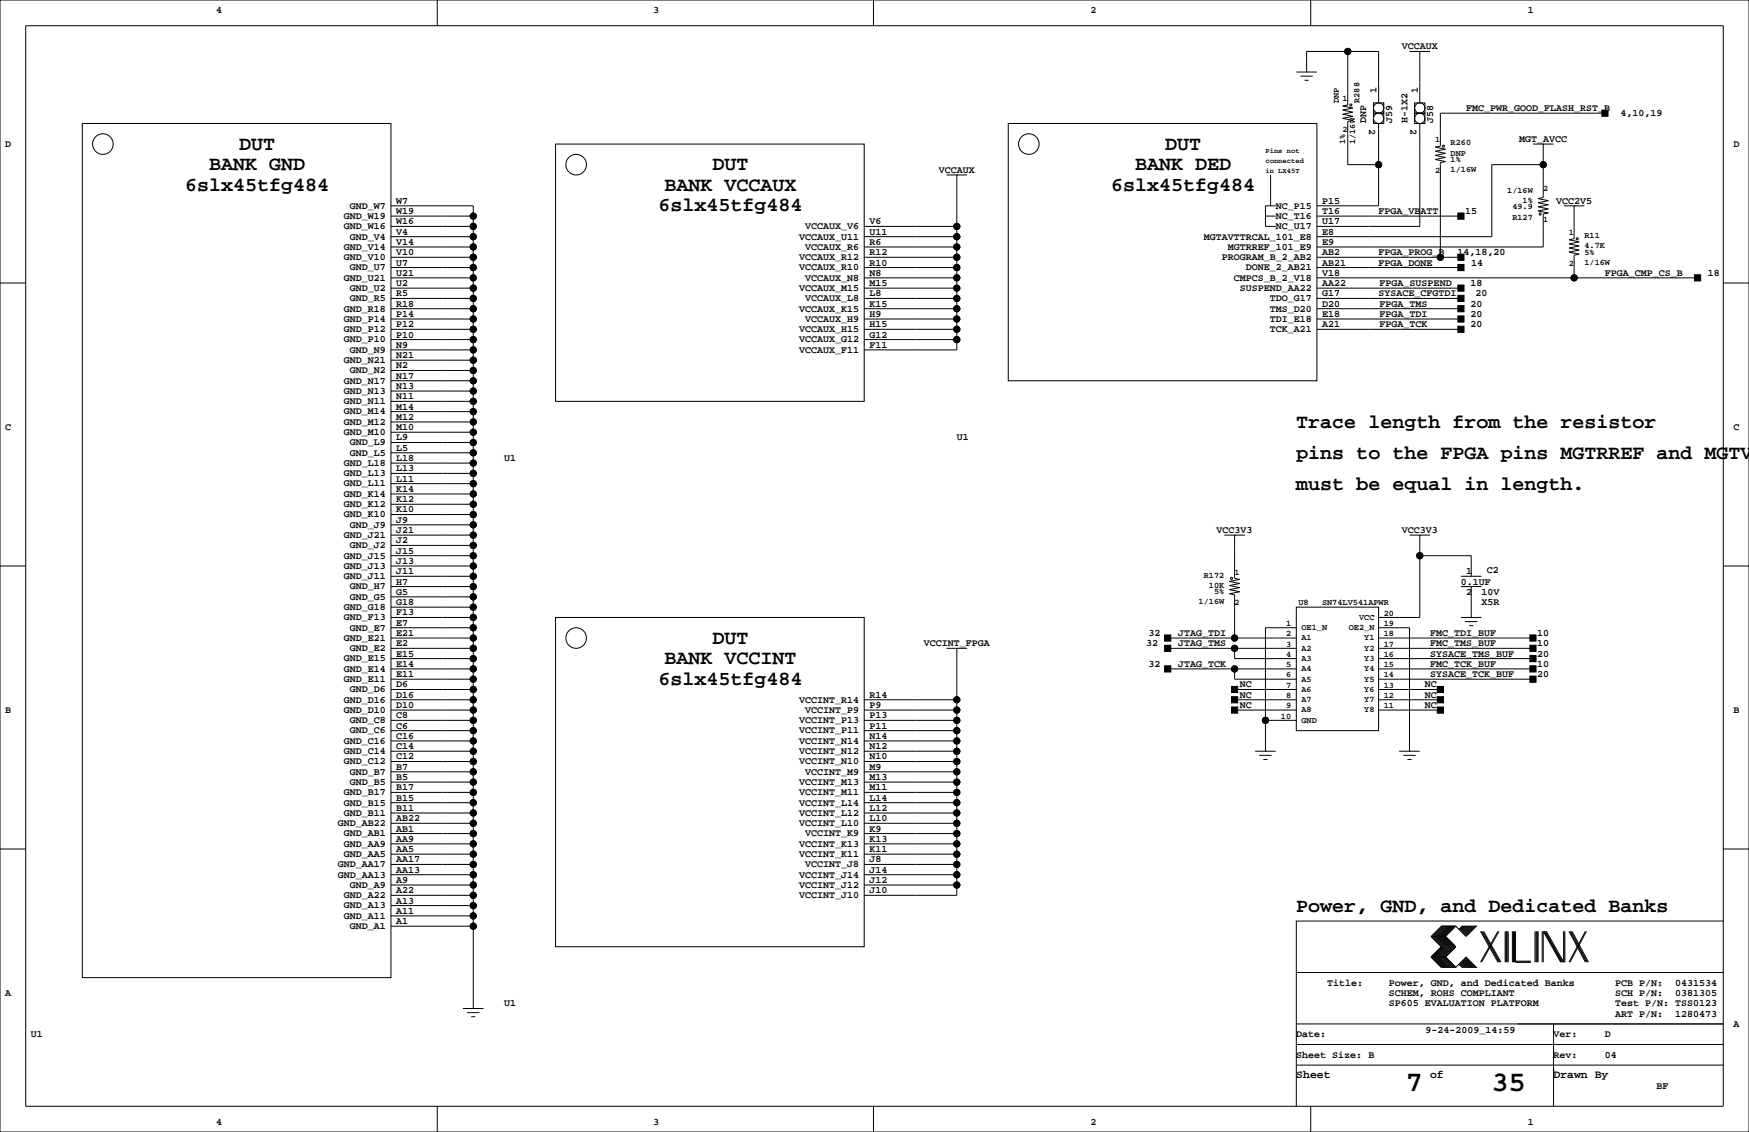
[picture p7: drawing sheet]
<svg xmlns="http://www.w3.org/2000/svg" width="432mm" height="279mm" viewBox="0 0 432 279" stroke-linecap="round" stroke-linejoin="round" font-family="sans-serif">
<defs><g id="words">
<g font-size="7.1">
<text x="347" y="269.3">7</text>
<text x="368.2" y="269.3">35</text>
</g>
<g font-size="4.9">
<text x="59.1" y="36.9">DUT</text>
<text x="287.7" y="36.9">DUT</text>
<text x="45.7" y="47.1">6slx45tfg484</text>
<text x="51.6" y="42">BANK GND</text>
<text x="164" y="47.1">BANK VCCAUX</text>
<text x="175.9" y="42">DUT</text>
<text x="274.3" y="47.1">6slx45tfg484</text>
<text x="280.2" y="42">BANK DED</text>
<text x="162.6" y="52.2">6slx45tfg484</text>
<text x="320" y="105.7">Trace length from the resistor</text>
<text x="320" y="113.3">pins to the FPGA pins MGTRREF and MGTVT</text>
<text x="320" y="120.9">must be equal in length.</text>
<text x="175.9" y="158.9">DUT</text>
<text x="164" y="163.9">BANK VCCINT</text>
<text x="162.6" y="169">6slx45tfg484</text>
<text x="320" y="225.1">Power, GND, and Dedicated Banks</text>
</g>
<g font-size="2.8">
<text x="320" y="266.1">Sheet</text>
<text x="353.1" y="266.1">of</text>
<text x="383.5" y="266.1">Drawn By</text>
</g>
<g font-size="2.5">
<text x="53.3" y="3.3">4</text>
<text x="161.3" y="3.3">3</text>
<text x="269.2" y="3.3">2</text>
<text x="377.2" y="3.3">1</text>
<text x="346.1" y="12.2">VCCAUX</text>
<text x="339.9" y="22.9" transform="rotate(-90 339.9 22.9)">1</text>
<text x="350" y="22.9" transform="rotate(-90 350 22.9)">1</text>
<text x="361.9" y="27.4">FMC_PWR_GOOD_FLASH_RST_B</text>
<text x="400" y="28.7">4,10,19</text>
<text x="337.3" y="30.5" transform="rotate(-90 337.3 30.5)">DNP</text>
<text x="338" y="31.8" transform="rotate(90 338 31.8)">2</text>
<text x="343.7" y="30.5" transform="rotate(-90 343.7 30.5)">J59</text>
<text x="347.5" y="30.5" transform="rotate(-90 347.5 30.5)">H-1X2</text>
<text x="348.2" y="31.8" transform="rotate(90 348.2 31.8)">2</text>
<text x="353.8" y="30.5" transform="rotate(-90 353.8 30.5)">J58</text>
<text x="375.1" y="35.1">MGT_AVCC</text>
<text x="1.3" y="36.3">D</text>
<text x="428" y="36.3">D</text>
<text x="231.8" y="42.7">VCCAUX</text>
<text x="86.4" y="51.5">GND_W7</text>
<text x="97.8" y="52.8">W19</text>
<text x="97.8" y="50.3">W7</text>
<text x="315" y="51.5">NC_P15</text>
<text x="326.4" y="52.8">T16</text>
<text x="326.4" y="50.3">P15</text>
<text x="340.4" y="52.8">FPGA_VBATT</text>
<text x="361.7" y="52.8">15</text>
<text x="384.2" y="50.3">VCC2V5</text>
<text x="84.9" y="56.6">GND_W16</text>
<text x="84.9" y="54">GND_W19</text>
<text x="86.4" y="59.1">GND_V4</text>
<text x="97.8" y="57.9">V4</text>
<text x="97.8" y="55.4">W16</text>
<text x="197.3" y="59.1">VCCAUX_U11</text>
<text x="198.8" y="56.6">VCCAUX_V6</text>
<text x="214.6" y="57.9">U11</text>
<text x="214.6" y="55.4">V6</text>
<text x="297.2" y="59.1">MGTAVTTRCAL_101_E8</text>
<text x="315" y="56.6">NC_U17</text>
<text x="315" y="54">NC_T16</text>
<text x="326.4" y="57.9">E8</text>
<text x="326.4" y="55.4">U17</text>
<text x="84.9" y="64.2">GND_V10</text>
<text x="84.9" y="61.7">GND_V14</text>
<text x="97.8" y="65.5">U7</text>
<text x="97.8" y="63">V10</text>
<text x="97.8" y="60.5">V14</text>
<text x="197.3" y="64.2">VCCAUX_R12</text>
<text x="198.8" y="61.7">VCCAUX_R6</text>
<text x="214.6" y="65.5">R10</text>
<text x="214.6" y="63">R12</text>
<text x="214.6" y="60.5">R6</text>
<text x="301.6" y="64.2">PROGRAM_B_2_AB2</text>
<text x="303.1" y="61.7">MGTRREF_101_E9</text>
<text x="326.4" y="65.5">AB21</text>
<text x="326.4" y="63">AB2</text>
<text x="326.4" y="60.5">E9</text>
<text x="340.4" y="63">FPGA_PROG_B</text>
<text x="340.4" y="65.5">FPGA_DONE</text>
<text x="359.8" y="63">14,18,20</text>
<text x="363.2" y="65.5">14</text>
<text x="84.9" y="69.3">GND_U21</text>
<text x="86.4" y="71.8">GND_U2</text>
<text x="86.4" y="66.7">GND_U7</text>
<text x="97.8" y="70.6">U2</text>
<text x="97.8" y="68.1">U21</text>
<text x="197.3" y="71.8">VCCAUX_M15</text>
<text x="197.3" y="66.7">VCCAUX_R10</text>
<text x="198.8" y="69.3">VCCAUX_N8</text>
<text x="214.6" y="70.6">M15</text>
<text x="214.6" y="68.1">N8</text>
<text x="304.6" y="69.3">CMPCS_B_2_V18</text>
<text x="306.1" y="71.8">SUSPEND_AA22</text>
<text x="307.6" y="66.7">DONE_2_AB21</text>
<text x="326.4" y="70.6">AA22</text>
<text x="326.4" y="68.1">V18</text>
<text x="340.6" y="70.6">FPGA_SUSPEND</text>
<text x="363" y="70.6">18</text>
<text x="396.2" y="68.1">FPGA_CMP_CS_B</text>
<text x="421.6" y="68.1">18</text>
<text x="84.9" y="76.9">GND_R18</text>
<text x="86.4" y="74.4">GND_R5</text>
<text x="97.8" y="75.7">R18</text>
<text x="97.8" y="73.2">R5</text>
<text x="197.3" y="76.9">VCCAUX_K15</text>
<text x="198.8" y="74.4">VCCAUX_L8</text>
<text x="214.6" y="75.7">K15</text>
<text x="214.6" y="73.2">L8</text>
<text x="313.5" y="76.9">TMS_D20</text>
<text x="313.5" y="74.4">TDO_G17</text>
<text x="326.4" y="75.7">D20</text>
<text x="326.4" y="73.2">G17</text>
<text x="340.4" y="73.2">SYSACE_CFGTDI</text>
<text x="340.6" y="75.7">FPGA_TMS</text>
<text x="363" y="75.7">20</text>
<text x="364.3" y="73.2">20</text>
<text x="84.9" y="82">GND_P12</text>
<text x="84.9" y="79.4">GND_P14</text>
<text x="97.8" y="83.3">P10</text>
<text x="97.8" y="80.8">P12</text>
<text x="97.8" y="78.2">P14</text>
<text x="197.3" y="82">VCCAUX_H15</text>
<text x="198.8" y="79.4">VCCAUX_H9</text>
<text x="214.6" y="83.3">G12</text>
<text x="214.6" y="80.8">H15</text>
<text x="214.6" y="78.2">H9</text>
<text x="313.5" y="82">TCK_A21</text>
<text x="313.5" y="79.4">TDI_E18</text>
<text x="326.4" y="80.8">A21</text>
<text x="326.4" y="78.2">E18</text>
<text x="340.6" y="80.8">FPGA_TCK</text>
<text x="340.6" y="78.2">FPGA_TDI</text>
<text x="363" y="80.8">20</text>
<text x="363" y="78.2">20</text>
<text x="84.9" y="89.6">GND_N21</text>
<text x="84.9" y="84.5">GND_P10</text>
<text x="86.4" y="87.1">GND_N9</text>
<text x="97.8" y="88.4">N21</text>
<text x="97.8" y="85.9">N9</text>
<text x="197.3" y="87.1">VCCAUX_F11</text>
<text x="197.3" y="84.5">VCCAUX_G12</text>
<text x="214.6" y="85.9">F11</text>
<text x="84.9" y="94.7">GND_N17</text>
<text x="86.4" y="92.1">GND_N2</text>
<text x="97.8" y="93.5">N17</text>
<text x="97.8" y="90.9">N2</text>
<text x="84.9" y="99.8">GND_N11</text>
<text x="84.9" y="97.2">GND_N13</text>
<text x="97.8" y="101.1">M14</text>
<text x="97.8" y="98.6">N11</text>
<text x="97.8" y="96">N13</text>
<text x="1.3" y="106.2">C</text>
<text x="84.9" y="107.4">GND_M10</text>
<text x="84.9" y="104.8">GND_M12</text>
<text x="84.9" y="102.3">GND_M14</text>
<text x="97.8" y="106.2">M10</text>
<text x="97.8" y="103.6">M12</text>
<text x="428" y="106.2">C</text>
<text x="86.4" y="112.5">GND_L5</text>
<text x="86.4" y="109.9">GND_L9</text>
<text x="97.8" y="113.8">L18</text>
<text x="97.8" y="111.3">L5</text>
<text x="97.8" y="108.7">L9</text>
<text x="124.5" y="113.8">U1</text>
<text x="236.2" y="108.7">U1</text>
<text x="84.9" y="117.5">GND_L13</text>
<text x="84.9" y="115">GND_L18</text>
<text x="97.8" y="118.9">L11</text>
<text x="97.8" y="116.3">L13</text>
<text x="84.9" y="125.2">GND_K12</text>
<text x="84.9" y="122.6">GND_K14</text>
<text x="84.9" y="120.1">GND_L11</text>
<text x="97.8" y="124">K12</text>
<text x="97.8" y="121.4">K14</text>
<text x="84.9" y="127.7">GND_K10</text>
<text x="86.4" y="130.2">GND_J9</text>
<text x="97.8" y="131.6">J21</text>
<text x="97.8" y="129">J9</text>
<text x="97.8" y="126.5">K10</text>
<text x="300.4" y="131.6">VCC3V3</text>
<text x="346.1" y="131.6">VCC3V3</text>
<text x="84.9" y="137.9">GND_J15</text>
<text x="84.9" y="132.8">GND_J21</text>
<text x="86.4" y="135.3">GND_J2</text>
<text x="97.8" y="136.7">J15</text>
<text x="97.8" y="134.1">J2</text>
<text x="84.9" y="142.9">GND_J11</text>
<text x="84.9" y="140.4">GND_J13</text>
<text x="97.8" y="141.7">J11</text>
<text x="97.8" y="139.2">J13</text>
<text x="361.9" y="141.7">1</text>
<text x="367.1" y="141.4">C2</text>
<text x="86.4" y="148">GND_G5</text>
<text x="86.4" y="145.5">GND_H7</text>
<text x="97.8" y="149.4">G18</text>
<text x="97.8" y="146.8">G5</text>
<text x="97.8" y="144.3">H7</text>
<text x="360.7" y="144.3">0.1UF</text>
<text x="361.9" y="146.8">2</text>
<text x="365.8" y="146.8">10V</text>
<text x="365.8" y="149.4">X5R</text>
<text x="84.9" y="153.1">GND_F13</text>
<text x="84.9" y="150.6">GND_G18</text>
<text x="86.4" y="155.6">GND_E7</text>
<text x="97.8" y="154.4">E7</text>
<text x="97.8" y="151.9">F13</text>
<text x="84.9" y="158.2">GND_E21</text>
<text x="86.4" y="160.7">GND_E2</text>
<text x="97.8" y="159.5">E2</text>
<text x="97.8" y="157">E21</text>
<text x="228.1" y="159.5">VCCINT_FPGA</text>
<text x="283" y="159.5">32</text>
<text x="283.5" y="157">32</text>
<text x="290.8" y="157">JTAG_TDI</text>
<text x="290.8" y="159.5">JTAG_TMS</text>
<text x="353.1" y="159.5">FMC_TMS_BUF</text>
<text x="353.1" y="157">FMC_TDI_BUF</text>
<text x="379.5" y="159.5">10</text>
<text x="379.5" y="157">10</text>
<text x="84.9" y="165.8">GND_E14</text>
<text x="84.9" y="163.3">GND_E15</text>
<text x="97.8" y="167.1">E11</text>
<text x="97.8" y="164.6">E14</text>
<text x="97.8" y="162.1">E15</text>
<text x="283.5" y="164.6">32</text>
<text x="290.8" y="164.6">JTAG_TCK</text>
<text x="353.1" y="164.6">FMC_TCK_BUF</text>
<text x="353.1" y="167.1">SYSACE_TCK_BUF</text>
<text x="353.1" y="162.1">SYSACE_TMS_BUF</text>
<text x="379.5" y="164.6">10</text>
<text x="379.5" y="167.1">20</text>
<text x="379.5" y="162.1">20</text>
<text x="84.9" y="173.4">GND_D16</text>
<text x="84.9" y="168.3">GND_E11</text>
<text x="86.4" y="170.9">GND_D6</text>
<text x="97.8" y="172.2">D16</text>
<text x="97.8" y="169.7">D6</text>
<text x="197.3" y="173.4">VCCINT_R14</text>
<text x="214.6" y="172.2">R14</text>
<text x="306.1" y="169.7">NC</text>
<text x="306.1" y="172.2">NC</text>
<text x="351.8" y="169.7">NC</text>
<text x="351.8" y="172.2">NC</text>
<text x="1.3" y="176">B</text>
<text x="84.9" y="176">GND_D10</text>
<text x="86.4" y="178.5">GND_C8</text>
<text x="97.8" y="179.8">C6</text>
<text x="97.8" y="177.3">C8</text>
<text x="97.8" y="174.8">D10</text>
<text x="197.3" y="178.5">VCCINT_P13</text>
<text x="198.8" y="176">VCCINT_P9</text>
<text x="214.6" y="179.8">P11</text>
<text x="214.6" y="177.3">P13</text>
<text x="214.6" y="174.8">P9</text>
<text x="306.1" y="174.8">NC</text>
<text x="351.8" y="174.8">NC</text>
<text x="428" y="176">B</text>
<text x="84.9" y="183.6">GND_C16</text>
<text x="86.4" y="181">GND_C6</text>
<text x="97.8" y="184.9">C14</text>
<text x="97.8" y="182.4">C16</text>
<text x="197.3" y="183.6">VCCINT_N14</text>
<text x="197.3" y="181">VCCINT_P11</text>
<text x="214.6" y="184.9">N12</text>
<text x="214.6" y="182.4">N14</text>
<text x="84.9" y="188.7">GND_C12</text>
<text x="84.9" y="186.1">GND_C14</text>
<text x="86.4" y="191.2">GND_B7</text>
<text x="97.8" y="190">B7</text>
<text x="97.8" y="187.5">C12</text>
<text x="197.3" y="188.7">VCCINT_N10</text>
<text x="197.3" y="186.1">VCCINT_N12</text>
<text x="198.8" y="191.2">VCCINT_M9</text>
<text x="214.6" y="190">M9</text>
<text x="214.6" y="187.5">N10</text>
<text x="84.9" y="196.3">GND_B17</text>
<text x="86.4" y="193.7">GND_B5</text>
<text x="97.8" y="197.6">B15</text>
<text x="97.8" y="195.1">B17</text>
<text x="97.8" y="192.5">B5</text>
<text x="197.3" y="196.3">VCCINT_M11</text>
<text x="197.3" y="193.7">VCCINT_M13</text>
<text x="214.6" y="197.6">L14</text>
<text x="214.6" y="195.1">M11</text>
<text x="214.6" y="192.5">M13</text>
<text x="83.4" y="203.9">GND_AB22</text>
<text x="84.9" y="201.4">GND_B11</text>
<text x="84.9" y="198.8">GND_B15</text>
<text x="97.8" y="202.7">AB22</text>
<text x="97.8" y="200.2">B11</text>
<text x="197.3" y="203.9">VCCINT_L10</text>
<text x="197.3" y="201.4">VCCINT_L12</text>
<text x="197.3" y="198.8">VCCINT_L14</text>
<text x="214.6" y="202.7">L10</text>
<text x="214.6" y="200.2">L12</text>
<text x="84.9" y="209">GND_AA9</text>
<text x="84.9" y="206.4">GND_AB1</text>
<text x="97.8" y="207.8">AA9</text>
<text x="97.8" y="205.2">AB1</text>
<text x="197.3" y="209">VCCINT_K13</text>
<text x="198.8" y="206.4">VCCINT_K9</text>
<text x="214.6" y="207.8">K13</text>
<text x="214.6" y="205.2">K9</text>
<text x="83.4" y="214.1">GND_AA17</text>
<text x="84.9" y="211.5">GND_AA5</text>
<text x="97.8" y="215.4">AA13</text>
<text x="97.8" y="212.9">AA17</text>
<text x="97.8" y="210.3">AA5</text>
<text x="197.3" y="211.5">VCCINT_K11</text>
<text x="198.8" y="214.1">VCCINT_J8</text>
<text x="214.6" y="215.4">J14</text>
<text x="214.6" y="212.9">J8</text>
<text x="214.6" y="210.3">K11</text>
<text x="83.4" y="216.6">GND_AA13</text>
<text x="84.9" y="221.7">GND_A22</text>
<text x="86.4" y="219.1">GND_A9</text>
<text x="97.8" y="220.5">A22</text>
<text x="97.8" y="217.9">A9</text>
<text x="197.3" y="221.7">VCCINT_J10</text>
<text x="197.3" y="219.1">VCCINT_J12</text>
<text x="197.3" y="216.6">VCCINT_J14</text>
<text x="214.6" y="220.5">J10</text>
<text x="214.6" y="217.9">J12</text>
<text x="84.9" y="226.8">GND_A11</text>
<text x="84.9" y="224.2">GND_A13</text>
<text x="97.8" y="225.6">A11</text>
<text x="97.8" y="223">A13</text>
<text x="86.4" y="229.3">GND_A1</text>
<text x="97.8" y="228.1">A1</text>
<text x="1.3" y="245.9">A</text>
<text x="327.7" y="243.3">Title:</text>
<text x="342.9" y="245.9">SCHEM, ROHS COMPLIANT</text>
<text x="342.9" y="243.3">Power, GND, and Dedicated Banks</text>
<text x="398.8" y="243.3">PCB P/N:</text>
<text x="398.8" y="245.9">SCH P/N:</text>
<text x="413.6" y="243.3">0431534</text>
<text x="413.6" y="245.9">0381305</text>
<text x="124.5" y="248.4">U1</text>
<text x="342.9" y="248.4">SP605 EVALUATION PLATFORM</text>
<text x="398.8" y="251">ART P/N:</text>
<text x="398.8" y="248.4">Test P/N: TSS0123</text>
<text x="413.6" y="251">1280473</text>
<text x="7.6" y="256">U1</text>
<text x="320" y="256">Date:</text>
<text x="351.9" y="255">9-24-2009_14:59</text>
<text x="383.5" y="256">Ver:</text>
<text x="396.2" y="256">D</text>
<text x="428" y="253.5">A</text>
<text x="320" y="261.1">Sheet Size: B</text>
<text x="383.5" y="261.1">Rev:</text>
<text x="396.2" y="261.1">04</text>
<text x="408.9" y="268.7">BF</text>
<text x="53.3" y="277.6">4</text>
<text x="161.3" y="277.6">3</text>
<text x="269.2" y="277.6">2</text>
<text x="377.2" y="277.6">1</text>
</g>
<g font-size="2.1">
<text x="330.5" y="25.4" transform="rotate(-90 330.5 25.4)">DNP</text>
<text x="331.5" y="25">1</text>
<text x="335.6" y="25.4" transform="rotate(-90 335.6 25.4)">R288</text>
<text x="331.5" y="32.6">2</text>
<text x="332.1" y="35.6" transform="rotate(-90 332.1 35.6)">1%</text>
<text x="334.6" y="35.6" transform="rotate(-90 334.6 35.6)">1/16W</text>
<text x="354.3" y="35.1">1</text>
<text x="358.1" y="35.9">R260</text>
<text x="358.1" y="40">1%</text>
<text x="358.1" y="38.4">DNP</text>
<text x="354.3" y="42.7">2</text>
<text x="358.1" y="42.5">1/16W</text>
<text x="372.1" y="47.6">1/16W</text>
<text x="381" y="47.1">2</text>
<text x="373.4" y="51.6">49.9</text>
<text x="375.9" y="50.1">1%</text>
<text x="373.4" y="54.2">R127</text>
<text x="381" y="54.7">1</text>
<text x="387.3" y="58">1</text>
<text x="391.2" y="58.8">R11</text>
<text x="387.3" y="65.6">2</text>
<text x="391.2" y="62.8">5%</text>
<text x="391.2" y="65.4">1/16W</text>
<text x="391.2" y="61.3">4.7K</text>
<text x="297.2" y="142.6">R172</text>
<text x="304.8" y="141.8">1</text>
<text x="295.9" y="149.2">1/16W</text>
<text x="298.5" y="145.1">10K</text>
<text x="299.7" y="146.6">5%</text>
<text x="304.8" y="149.4">2</text>
<text x="320.5" y="149.4">U8</text>
<text x="326.4" y="149.4">SN74LV541APWR</text>
<text x="317.5" y="154.5">1</text>
<text x="321.3" y="155.5">OE1_N</text>
<text x="333" y="155.5">OE2_N</text>
<text x="335.5" y="153">VCC</text>
<text x="341.6" y="154.5">19</text>
<text x="341.6" y="152">20</text>
<text x="317.5" y="157">2</text>
<text x="317.5" y="159.6">3</text>
<text x="321.3" y="158.1">A1</text>
<text x="321.3" y="160.6">A2</text>
<text x="336.8" y="158.1">Y1</text>
<text x="336.8" y="160.6">Y2</text>
<text x="341.6" y="157">18</text>
<text x="341.6" y="159.6">17</text>
<text x="317.5" y="162.1">4</text>
<text x="317.5" y="164.7">5</text>
<text x="317.5" y="167.2">6</text>
<text x="321.3" y="163.2">A3</text>
<text x="321.3" y="165.7">A4</text>
<text x="336.8" y="163.2">Y3</text>
<text x="336.8" y="165.7">Y4</text>
<text x="341.6" y="162.1">16</text>
<text x="341.6" y="164.7">15</text>
<text x="341.6" y="167.2">14</text>
<text x="317.5" y="172.3">8</text>
<text x="317.5" y="169.7">7</text>
<text x="321.3" y="168.2">A5</text>
<text x="321.3" y="173.3">A7</text>
<text x="321.3" y="170.8">A6</text>
<text x="336.8" y="168.2">Y5</text>
<text x="336.8" y="170.8">Y6</text>
<text x="336.8" y="173.3">Y7</text>
<text x="341.6" y="169.7">13</text>
<text x="341.6" y="172.3">12</text>
<text x="316.2" y="177.4">10</text>
<text x="317.5" y="174.8">9</text>
<text x="321.3" y="175.9">A8</text>
<text x="321.3" y="178.4">GND</text>
<text x="336.8" y="175.9">Y8</text>
<text x="341.6" y="174.8">11</text>
</g>
<g font-size="1.8">
<text x="312.4" y="37.7">Pins not</text>
<text x="312.4" y="40.3">connected</text>
<text x="312.4" y="42.8">in LX45T</text>
</g>
</g></defs>
<g fill="none" stroke="#000" stroke-width=".25">
<path d="M0 0h431.8v279.4h-431.8zM6.3 6.4h419.1v266.6h-419.1zM107.9 0v6.4M215.6 0v6.4M320 17.8h5.1M321.1 18.8h3M322.1 19.8h1M322.6 17.8h.1M322.6 17.8v-5.1h17.8v12.7M323.6 0v6.4M332.7 12.7v13.2l-1.2 .3 2.5 .5-2.5 .5 2.5 .5-2.5 .5 2.5 .5-2.5 .5 2.5 .5-1.3 .3v10.6h7.7M348 12.7h5.1"/>
<path d="M350.5 12.7h.1M350.5 12.7v12.7M20.3 30.5h76.2v210.8h-76.2zM137.2 35.6h76.2v63.5h-76.2zM248.9 30.5h76.2v63.5h-76.2zM339.1 27.9h2.5v2.6h-2.5zM339.1 25.4h2.5v2.5h-2.5zM340.4 30.5v20.3h-15.3M349.2 27.9h2.6v2.6h-2.6zM349.2 25.4h2.6v2.5h-2.6zM350.5 30.5v25.4h-25.4M378.5 35.6h5"/>
<path d="M381 35.6h.1M381 35.6v13.2l-1.3 .2 2.6 .5-2.6 .5 2.6 .5-2.6 .6 2.6 .5-2.6 .5 2.6 .5-1.3 .2v8.2h-55.9M396.2 27.9h-40.6v8.2l-1.3 .2 2.6 .5-2.6 .5 2.6 .5-2.6 .6 2.6 .5-2.6 .5 2.6 .5-1.3 .2v23.4M96.5 50.8h20.3v198.1M96.5 55.9h20.3M96.5 53.3h20.3M96.5 58.4h20.3M213.4 55.9h22.8M213.4 58.4h22.8M233.7 43.2h5.1M236.2 43.2h.1M236.2 43.2v43.2h-22.8"/>
<path d="M312.4 53.3h2.6M313.7 43.2v7.6M315 50.8h-2.6v5.1h2.6M325.1 53.3h35.6M381 40.6h-12.7v17.8h-43.2M386.1 50.8h5.1M388.6 50.8h.1M388.6 50.8v8.1l-1.3 .3 2.6 .5-2.6 .5 2.6 .5-2.6 .5 2.6 .5-2.6 .5 2.6 .5-1.3 .3v5.6M0 69.8h6.3M96.5 78.7h20.3M96.5 63.5h20.3M96.5 61h20.3"/>
<path d="M96.5 73.7h20.3M96.5 68.6h20.3M96.5 66h20.3M96.5 71.1h20.3M96.5 76.2h20.3M213.4 78.7h22.8M213.4 63.5h22.8M213.4 61h22.8M213.4 73.7h22.8M213.4 68.6h22.8M213.4 66h22.8M213.4 71.1h22.8"/>
<path d="M213.4 76.2h22.8M325.1 78.7h35.6M325.1 63.5h35.6M325.1 73.7h35.6M325.1 68.6h94M325.1 66h35.6M325.1 71.1h35.6M325.1 76.2h35.6M425.4 69.8h6.4M96.5 83.8h20.3M96.5 81.3h20.3M96.5 99.1h20.3"/>
<path d="M96.5 96.5h20.3M96.5 94h20.3M96.5 91.4h20.3M96.5 88.9h20.3M96.5 86.4h20.3M213.4 83.8h22.8M213.4 81.3h22.8M325.1 81.3h35.6M96.5 104.1h20.3M96.5 106.7h20.3M96.5 109.2h20.3M96.5 116.8h20.3"/>
<path d="M96.5 119.4h20.3M96.5 114.3h20.3M96.5 111.8h20.3M96.5 101.6h20.3M0 139.7h6.3M96.5 132.1h20.3M96.5 137.2h20.3M96.5 127h20.3M96.5 129.5h20.3M96.5 134.6h20.3M96.5 124.5h20.3M96.5 121.9h20.3"/>
<path d="M96.5 139.7h20.3M302.3 132.1h5M304.8 132.1h.1M304.8 132.1v10.6l1.3 .3-2.6 .5 2.6 .5-2.6 .5 2.6 .5-2.6 .5 2.6 .5-2.6 .6 1.3 .2v10.7M348 132.1h5.1M350.5 132.1h.1M350.5 132.1v20.3h-10.1M350.5 137.2h12.7v5M425.4 139.7h6.4M96.5 157.5h20.3M96.5 154.9h20.3M96.5 152.4h20.3"/>
<path d="M96.5 144.8h20.3M96.5 142.2h20.3M96.5 149.9h20.3M96.5 147.3h20.3M137.2 152.4h76.2v81.3h-76.2zM288.3 157.5h31.7M320 149.9h20.4v30.4h-20.4zM320 154.9h-7.6v30.5M340.4 157.5h38.1M340.4 154.9h7.6v30.5M360.7 152.4h5.1M360.7 144.8h5.1"/>
<path d="M360.7 142.2h5.1M361.7 153.4h3M362.7 154.4h1M363.2 152.4h.1M363.2 144.8v7.6M96.5 175.3h20.3M96.5 162.6h20.3M96.5 165.1h20.3M96.5 167.6h20.3M96.5 170.2h20.3M96.5 172.7h20.3M96.5 160h20.3"/>
<path d="M96.5 177.8h20.3M213.4 175.3h22.8M213.4 172.7h22.8M213.4 177.8h22.8M233.7 160h5.1M236.2 160h.1M236.2 160v61h-22.8M288.3 165.1h31.7M288.3 160h31.7M304.8 175.3h15.2M304.8 160v2.6h15.2M304.8 165.1v2.5h15.2"/>
<path d="M304.8 170.2h15.2M304.8 172.7h15.2M312.4 177.8h7.6M340.4 175.3h15.2M340.4 162.6h38.1M340.4 165.1h38.1M340.4 167.6h38.1M340.4 170.2h15.2M340.4 172.7h15.2M340.4 160h38.1M96.5 185.4h20.3M96.5 180.3h20.3"/>
<path d="M96.5 182.9h20.3M96.5 188h20.3M96.5 198.1h20.3M96.5 195.6h20.3M96.5 193h20.3M96.5 190.5h20.3M213.4 185.4h22.8M213.4 180.3h22.8M213.4 182.9h22.8M213.4 188h22.8M213.4 198.1h22.8M213.4 195.6h22.8"/>
<path d="M213.4 193h22.8M213.4 190.5h22.8M309.9 185.4h5.1M310.9 186.4h3M311.9 187.5h1M312.4 185.4h.1M345.4 185.4h5.1M346.5 186.4h3M347.5 187.5h1M348 185.4h.1M0 209.5h6.3M96.5 218.4h20.3"/>
<path d="M96.5 215.9h20.3M96.5 213.4h20.3M96.5 203.2h20.3M96.5 200.7h20.3M96.5 205.7h20.3M96.5 208.3h20.3M96.5 210.8h20.3M213.4 218.4h22.8M213.4 215.9h22.8M213.4 213.4h22.8M213.4 203.2h22.8M213.4 200.7h22.8"/>
<path d="M213.4 205.7h22.8M213.4 208.3h22.8M213.4 210.8h22.8M425.4 209.5h6.4M96.5 221h20.3M96.5 228.6h20.3M96.5 226.1h20.3M96.5 223.5h20.3M353.3 236.2l2.6 2.6h3.5M353.3 231.1l2.6 2.6-2.6 2.5M353.3 236.2h3.6M353.3 231.1h3.6"/>
<path d="M356.1 228.6l-2.5 2.5 2.5 2.6-2.5 2.5 2.5 2.6M356.4 228.6l-2.6 2.5 2.6 2.6-2.6 2.5 2.6 2.6M356.6 228.6l-2.5 2.5 2.5 2.6-2.5 2.5 2.5 2.6M356.9 228.6l-2.6 2.5 2.6 2.6-2.6 2.5 2.6 2.6M356.9 231.1l2.5 2.6-2.5 2.5M356.9 236.2l2.5 2.6M357.1 228.6l-2.5 2.5 2.5 2.6-2.5 2.5 2.5 2.6M357.4 228.6l-2.6 2.5 2.6 2.6-2.6 2.5 2.6 2.6M357.6 228.6l-2.5 2.5 2.5 2.6-2.5 2.5 2.5 2.6M357.9 228.6l-2.6 2.5 2.6 2.6-2.6 2.5 2.6 2.6M358.1 228.6l-2.5 2.5 2.5 2.6-2.5 2.5 2.5 2.6M358.4 228.6l-2.5 2.5 2.5 2.6-2.5 2.5 2.5 2.6"/>
<path d="M358.6 228.6l-2.5 2.5 2.5 2.6-2.5 2.5 2.5 2.6M358.9 228.6l-2.5 2.5 2.5 2.6-2.5 2.5 2.5 2.6M359.2 228.6l-2.6 2.5 2.6 2.6-2.6 2.5 2.6 2.6M359.4 228.6l2.5 2.5 2.6-2.5h-3.6l-.7 .8M359.4 228.6h-3.5l-2.6 2.5M359.4 228.6l-2.5 2.5M360.2 238l.7 .8h3.6l-2.6-2.6-2.5 2.6M360.4 237.7l1 1.1M360.4 238l.8 .8M360.7 237.5l1.2 1.3M360.7 237.7l1 1.1M360.9 237.2l1.6 1.6"/>
<path d="M360.9 237.5l1.3 1.3M361.2 237l1.8 1.8M361.2 237.2l1.5 1.6M361.2 228.6l-.8 .8M361.4 236.7l2.1 2.1M361.4 237l1.8 1.8M361.4 228.6l-1 1M361.7 236.5l2.3 2.3M361.7 236.7l2 2.1M361.7 228.6l-1 1M361.9 236.5l2.3 2.3M361.9 228.6l-1.2 1.3"/>
<path d="M362.2 228.6l-1.3 1.3M362.5 228.6l-1.6 1.5M362.7 228.6l-1.5 1.5M363 228.6l-1.8 1.8M363.2 228.6l-1.8 1.8M363.5 228.6l-2.1 2M363.7 228.6l-2 2M364 228.6l-2.3 2.3M364.2 228.6l-2.3 2.3M365.5 229.9l4.3 7.6M365.8 229.9l4.3 7.6M366 229.9l4.3 7.6"/>
<path d="M366.3 229.9l4.3 7.6M369.8 229.9l-4.3 7.6M370.1 229.9l-4.3 7.6M371.6 229.9v7.6M371.9 229.9v7.6M372.1 229.9v7.6M372.4 229.9v7.6M373.4 229.9v7.6M373.6 229.9v7.6M373.9 229.9v7.6M374.1 229.9v7.6h3.9M374.1 237.2h3.9"/>
<path d="M379 229.9v7.6M379.2 229.9v7.6M379.5 229.9v7.6M379.7 229.9v7.6M380.7 229.9v7.6M381 237.5v-7.6l4.3 7.6M381.3 229.9l4.3 7.6M381.5 229.9l4.3 7.6M381.8 229.9l4.3 7.6v-7.6M386.3 229.9v7.6M387.3 229.9l4.1 7.6M387.6 229.9l4.1 7.6"/>
<path d="M387.9 229.9l4 7.6M388.1 229.9l4.1 7.6M391.4 229.9l-4.1 7.6M391.7 229.9l-4.1 7.6M425.4 227.3h-105.4v35.6M114.3 248.9h5.1M115.3 249.9h3.1M116.3 251h1M116.8 248.9h.1M320 257.8h105.4M320 252.7h105.4M320 240h105.4"/>
<path d="M383.5 252.7v20.3M107.9 273v6.4M215.6 273v6.4M320 262.9v10.1M320 262.9h105.4M323.6 273v6.4M383.5 264.2h.1"/>
<circle cx="332.7" cy="12.7" r=".76"/>
<circle cx="25.4" cy="35.6" r="2.54"/>
<circle cx="254" cy="35.6" r="2.54"/>
<circle cx="333.5" cy="25.9" r=".25"/>
<circle cx="340.4" cy="29.2" r="1.27"/>
<circle cx="340.4" cy="26.7" r="1.27"/>
<circle cx="350.5" cy="29.2" r="1.27"/>
<circle cx="350.5" cy="26.7" r="1.27"/>
<circle cx="356.4" cy="36.1" r=".25"/>
<circle cx="116.8" cy="53.3" r=".76"/>
<circle cx="116.8" cy="55.9" r=".76"/>
<circle cx="116.8" cy="58.4" r=".76"/>
<circle cx="142.2" cy="40.6" r="2.54"/>
<circle cx="236.2" cy="55.9" r=".76"/>
<circle cx="236.2" cy="58.4" r=".76"/>
<circle cx="340.4" cy="40.6" r=".76"/>
<circle cx="380.2" cy="52.8" r=".25"/>
<circle cx="381" cy="40.6" r=".76"/>
<circle cx="389.4" cy="58.9" r=".25"/>
<circle cx="116.8" cy="66" r=".76"/>
<circle cx="116.8" cy="78.7" r=".76"/>
<circle cx="116.8" cy="73.7" r=".76"/>
<circle cx="116.8" cy="61" r=".76"/>
<circle cx="116.8" cy="68.6" r=".76"/>
<circle cx="116.8" cy="71.1" r=".76"/>
<circle cx="116.8" cy="63.5" r=".76"/>
<circle cx="116.8" cy="76.2" r=".76"/>
<circle cx="236.2" cy="66" r=".76"/>
<circle cx="236.2" cy="78.7" r=".76"/>
<circle cx="236.2" cy="61" r=".76"/>
<circle cx="236.2" cy="73.7" r=".76"/>
<circle cx="236.2" cy="68.6" r=".76"/>
<circle cx="236.2" cy="71.1" r=".76"/>
<circle cx="236.2" cy="63.5" r=".76"/>
<circle cx="236.2" cy="76.2" r=".76"/>
<circle cx="355.6" cy="63.5" r=".76"/>
<circle cx="388.6" cy="68.6" r=".76"/>
<circle cx="116.8" cy="91.4" r=".76"/>
<circle cx="116.8" cy="86.4" r=".76"/>
<circle cx="116.8" cy="81.3" r=".76"/>
<circle cx="116.8" cy="94" r=".76"/>
<circle cx="116.8" cy="83.8" r=".76"/>
<circle cx="116.8" cy="96.5" r=".76"/>
<circle cx="116.8" cy="99.1" r=".76"/>
<circle cx="116.8" cy="88.9" r=".76"/>
<circle cx="236.2" cy="81.3" r=".76"/>
<circle cx="236.2" cy="83.8" r=".76"/>
<circle cx="116.8" cy="106.7" r=".76"/>
<circle cx="116.8" cy="119.4" r=".76"/>
<circle cx="116.8" cy="109.2" r=".76"/>
<circle cx="116.8" cy="114.3" r=".76"/>
<circle cx="116.8" cy="101.6" r=".76"/>
<circle cx="116.8" cy="104.1" r=".76"/>
<circle cx="116.8" cy="116.8" r=".76"/>
<circle cx="116.8" cy="111.8" r=".76"/>
<circle cx="116.8" cy="132.1" r=".76"/>
<circle cx="116.8" cy="121.9" r=".76"/>
<circle cx="116.8" cy="134.6" r=".76"/>
<circle cx="116.8" cy="139.7" r=".76"/>
<circle cx="116.8" cy="127" r=".76"/>
<circle cx="116.8" cy="129.5" r=".76"/>
<circle cx="116.8" cy="124.5" r=".76"/>
<circle cx="116.8" cy="137.2" r=".76"/>
<circle cx="350.5" cy="137.2" r=".76"/>
<circle cx="116.8" cy="157.5" r=".76"/>
<circle cx="116.8" cy="144.8" r=".76"/>
<circle cx="116.8" cy="147.3" r=".76"/>
<circle cx="116.8" cy="152.4" r=".76"/>
<circle cx="116.8" cy="142.2" r=".76"/>
<circle cx="116.8" cy="154.9" r=".76"/>
<circle cx="116.8" cy="149.9" r=".76"/>
<circle cx="142.2" cy="157.5" r="2.54"/>
<circle cx="304" cy="142.7" r=".25"/>
<circle cx="304.8" cy="157.5" r=".76"/>
<circle cx="116.8" cy="170.2" r=".76"/>
<circle cx="116.8" cy="172.7" r=".76"/>
<circle cx="116.8" cy="160" r=".76"/>
<circle cx="116.8" cy="165.1" r=".76"/>
<circle cx="116.8" cy="177.8" r=".76"/>
<circle cx="116.8" cy="167.6" r=".76"/>
<circle cx="116.8" cy="162.6" r=".76"/>
<circle cx="116.8" cy="175.3" r=".76"/>
<circle cx="236.2" cy="172.7" r=".76"/>
<circle cx="236.2" cy="177.8" r=".76"/>
<circle cx="236.2" cy="175.3" r=".76"/>
<circle cx="304.8" cy="160" r=".76"/>
<circle cx="304.8" cy="165.1" r=".76"/>
<circle cx="312.4" cy="177.8" r=".76"/>
<circle cx="116.8" cy="182.9" r=".76"/>
<circle cx="116.8" cy="193" r=".76"/>
<circle cx="116.8" cy="190.5" r=".76"/>
<circle cx="116.8" cy="185.4" r=".76"/>
<circle cx="116.8" cy="198.1" r=".76"/>
<circle cx="116.8" cy="195.6" r=".76"/>
<circle cx="116.8" cy="180.3" r=".76"/>
<circle cx="116.8" cy="188" r=".76"/>
<circle cx="236.2" cy="182.9" r=".76"/>
<circle cx="236.2" cy="190.5" r=".76"/>
<circle cx="236.2" cy="193" r=".76"/>
<circle cx="236.2" cy="185.4" r=".76"/>
<circle cx="236.2" cy="198.1" r=".76"/>
<circle cx="236.2" cy="195.6" r=".76"/>
<circle cx="236.2" cy="180.3" r=".76"/>
<circle cx="236.2" cy="188" r=".76"/>
<circle cx="116.8" cy="218.4" r=".76"/>
<circle cx="116.8" cy="213.4" r=".76"/>
<circle cx="116.8" cy="200.7" r=".76"/>
<circle cx="116.8" cy="215.9" r=".76"/>
<circle cx="116.8" cy="205.7" r=".76"/>
<circle cx="116.8" cy="203.2" r=".76"/>
<circle cx="116.8" cy="210.8" r=".76"/>
<circle cx="116.8" cy="208.3" r=".76"/>
<circle cx="236.2" cy="213.4" r=".76"/>
<circle cx="236.2" cy="200.7" r=".76"/>
<circle cx="236.2" cy="203.2" r=".76"/>
<circle cx="236.2" cy="215.9" r=".76"/>
<circle cx="236.2" cy="205.7" r=".76"/>
<circle cx="236.2" cy="218.4" r=".76"/>
<circle cx="236.2" cy="210.8" r=".76"/>
<circle cx="236.2" cy="208.3" r=".76"/>
<circle cx="116.8" cy="228.6" r=".76"/>
<circle cx="116.8" cy="226.1" r=".76"/>
<circle cx="116.8" cy="223.5" r=".76"/>
<circle cx="116.8" cy="221" r=".76"/>
</g>
<g fill="#000" stroke="#000" stroke-width=".25">
<path d="M395.5 27.2h1.5v1.5h-1.5z" fill-rule="evenodd"/>
<path d="M359.9 52.6h1.5v1.5h-1.5z" fill-rule="evenodd"/>
<path d="M359.9 78h1.5v1.5h-1.5z" fill-rule="evenodd"/>
<path d="M359.9 75.4h1.5v1.6h-1.5z" fill-rule="evenodd"/>
<path d="M359.9 72.9h1.5v1.5h-1.5z" fill-rule="evenodd"/>
<path d="M359.9 70.4h1.5v1.5h-1.5z" fill-rule="evenodd"/>
<path d="M359.9 65.3h1.5v1.5h-1.5z" fill-rule="evenodd"/>
<path d="M359.9 62.7h1.5v1.6h-1.5z" fill-rule="evenodd"/>
<path d="M418.3 67.8h1.6v1.5h-1.6z" fill-rule="evenodd"/>
<path d="M359.9 80.5h1.5v1.5h-1.5z" fill-rule="evenodd"/>
<path d="M287.5 156.7h1.6v1.5h-1.6z" fill-rule="evenodd"/>
<path d="M377.7 156.7h1.5v1.5h-1.5z" fill-rule="evenodd"/>
<path d="M287.5 159.3h1.6v1.5h-1.6z" fill-rule="evenodd"/>
<path d="M287.5 164.3h1.6v1.6h-1.6z" fill-rule="evenodd"/>
<path d="M304 172h1.6v1.5h-1.6z" fill-rule="evenodd"/>
<path d="M304 174.5h1.6v1.5h-1.6z" fill-rule="evenodd"/>
<path d="M304 169.4h1.6v1.5h-1.6z" fill-rule="evenodd"/>
<path d="M354.8 172h1.6v1.5h-1.6z" fill-rule="evenodd"/>
<path d="M354.8 174.5h1.6v1.5h-1.6z" fill-rule="evenodd"/>
<path d="M354.8 169.4h1.6v1.5h-1.6z" fill-rule="evenodd"/>
<path d="M377.7 161.8h1.5v1.5h-1.5z" fill-rule="evenodd"/>
<path d="M377.7 159.3h1.5v1.5h-1.5z" fill-rule="evenodd"/>
<path d="M377.7 166.9h1.5v1.5h-1.5z" fill-rule="evenodd"/>
<path d="M377.7 164.3h1.5v1.6h-1.5z" fill-rule="evenodd"/>
<circle cx="332.7" cy="12.7" r=".76"/>
<circle cx="116.8" cy="53.3" r=".76"/>
<circle cx="116.8" cy="55.9" r=".76"/>
<circle cx="116.8" cy="58.4" r=".76"/>
<circle cx="236.2" cy="55.9" r=".76"/>
<circle cx="236.2" cy="58.4" r=".76"/>
<circle cx="340.4" cy="40.6" r=".76"/>
<circle cx="381" cy="40.6" r=".76"/>
<circle cx="116.8" cy="66" r=".76"/>
<circle cx="116.8" cy="78.7" r=".76"/>
<circle cx="116.8" cy="73.7" r=".76"/>
<circle cx="116.8" cy="61" r=".76"/>
<circle cx="116.8" cy="68.6" r=".76"/>
<circle cx="116.8" cy="71.1" r=".76"/>
<circle cx="116.8" cy="63.5" r=".76"/>
<circle cx="116.8" cy="76.2" r=".76"/>
<circle cx="236.2" cy="66" r=".76"/>
<circle cx="236.2" cy="78.7" r=".76"/>
<circle cx="236.2" cy="61" r=".76"/>
<circle cx="236.2" cy="73.7" r=".76"/>
<circle cx="236.2" cy="68.6" r=".76"/>
<circle cx="236.2" cy="71.1" r=".76"/>
<circle cx="236.2" cy="63.5" r=".76"/>
<circle cx="236.2" cy="76.2" r=".76"/>
<circle cx="355.6" cy="63.5" r=".76"/>
<circle cx="388.6" cy="68.6" r=".76"/>
<circle cx="116.8" cy="91.4" r=".76"/>
<circle cx="116.8" cy="86.4" r=".76"/>
<circle cx="116.8" cy="81.3" r=".76"/>
<circle cx="116.8" cy="94" r=".76"/>
<circle cx="116.8" cy="83.8" r=".76"/>
<circle cx="116.8" cy="96.5" r=".76"/>
<circle cx="116.8" cy="99.1" r=".76"/>
<circle cx="116.8" cy="88.9" r=".76"/>
<circle cx="236.2" cy="81.3" r=".76"/>
<circle cx="236.2" cy="83.8" r=".76"/>
<circle cx="116.8" cy="106.7" r=".76"/>
<circle cx="116.8" cy="119.4" r=".76"/>
<circle cx="116.8" cy="109.2" r=".76"/>
<circle cx="116.8" cy="114.3" r=".76"/>
<circle cx="116.8" cy="101.6" r=".76"/>
<circle cx="116.8" cy="104.1" r=".76"/>
<circle cx="116.8" cy="116.8" r=".76"/>
<circle cx="116.8" cy="111.8" r=".76"/>
<circle cx="116.8" cy="132.1" r=".76"/>
<circle cx="116.8" cy="121.9" r=".76"/>
<circle cx="116.8" cy="134.6" r=".76"/>
<circle cx="116.8" cy="139.7" r=".76"/>
<circle cx="116.8" cy="127" r=".76"/>
<circle cx="116.8" cy="129.5" r=".76"/>
<circle cx="116.8" cy="124.5" r=".76"/>
<circle cx="116.8" cy="137.2" r=".76"/>
<circle cx="350.5" cy="137.2" r=".76"/>
<circle cx="116.8" cy="157.5" r=".76"/>
<circle cx="116.8" cy="144.8" r=".76"/>
<circle cx="116.8" cy="147.3" r=".76"/>
<circle cx="116.8" cy="152.4" r=".76"/>
<circle cx="116.8" cy="142.2" r=".76"/>
<circle cx="116.8" cy="154.9" r=".76"/>
<circle cx="116.8" cy="149.9" r=".76"/>
<circle cx="304.8" cy="157.5" r=".76"/>
<circle cx="116.8" cy="170.2" r=".76"/>
<circle cx="116.8" cy="172.7" r=".76"/>
<circle cx="116.8" cy="160" r=".76"/>
<circle cx="116.8" cy="165.1" r=".76"/>
<circle cx="116.8" cy="177.8" r=".76"/>
<circle cx="116.8" cy="167.6" r=".76"/>
<circle cx="116.8" cy="162.6" r=".76"/>
<circle cx="116.8" cy="175.3" r=".76"/>
<circle cx="236.2" cy="172.7" r=".76"/>
<circle cx="236.2" cy="177.8" r=".76"/>
<circle cx="236.2" cy="175.3" r=".76"/>
<circle cx="304.8" cy="160" r=".76"/>
<circle cx="304.8" cy="165.1" r=".76"/>
<circle cx="312.4" cy="177.8" r=".76"/>
<circle cx="116.8" cy="182.9" r=".76"/>
<circle cx="116.8" cy="193" r=".76"/>
<circle cx="116.8" cy="190.5" r=".76"/>
<circle cx="116.8" cy="185.4" r=".76"/>
<circle cx="116.8" cy="198.1" r=".76"/>
<circle cx="116.8" cy="195.6" r=".76"/>
<circle cx="116.8" cy="180.3" r=".76"/>
<circle cx="116.8" cy="188" r=".76"/>
<circle cx="236.2" cy="182.9" r=".76"/>
<circle cx="236.2" cy="190.5" r=".76"/>
<circle cx="236.2" cy="193" r=".76"/>
<circle cx="236.2" cy="185.4" r=".76"/>
<circle cx="236.2" cy="198.1" r=".76"/>
<circle cx="236.2" cy="195.6" r=".76"/>
<circle cx="236.2" cy="180.3" r=".76"/>
<circle cx="236.2" cy="188" r=".76"/>
<circle cx="116.8" cy="218.4" r=".76"/>
<circle cx="116.8" cy="213.4" r=".76"/>
<circle cx="116.8" cy="200.7" r=".76"/>
<circle cx="116.8" cy="215.9" r=".76"/>
<circle cx="116.8" cy="205.7" r=".76"/>
<circle cx="116.8" cy="203.2" r=".76"/>
<circle cx="116.8" cy="210.8" r=".76"/>
<circle cx="116.8" cy="208.3" r=".76"/>
<circle cx="236.2" cy="213.4" r=".76"/>
<circle cx="236.2" cy="200.7" r=".76"/>
<circle cx="236.2" cy="203.2" r=".76"/>
<circle cx="236.2" cy="215.9" r=".76"/>
<circle cx="236.2" cy="205.7" r=".76"/>
<circle cx="236.2" cy="218.4" r=".76"/>
<circle cx="236.2" cy="210.8" r=".76"/>
<circle cx="236.2" cy="208.3" r=".76"/>
<circle cx="116.8" cy="228.6" r=".76"/>
<circle cx="116.8" cy="226.1" r=".76"/>
<circle cx="116.8" cy="223.5" r=".76"/>
<circle cx="116.8" cy="221" r=".76"/>
</g>
<use href="#words"/>
</svg>
